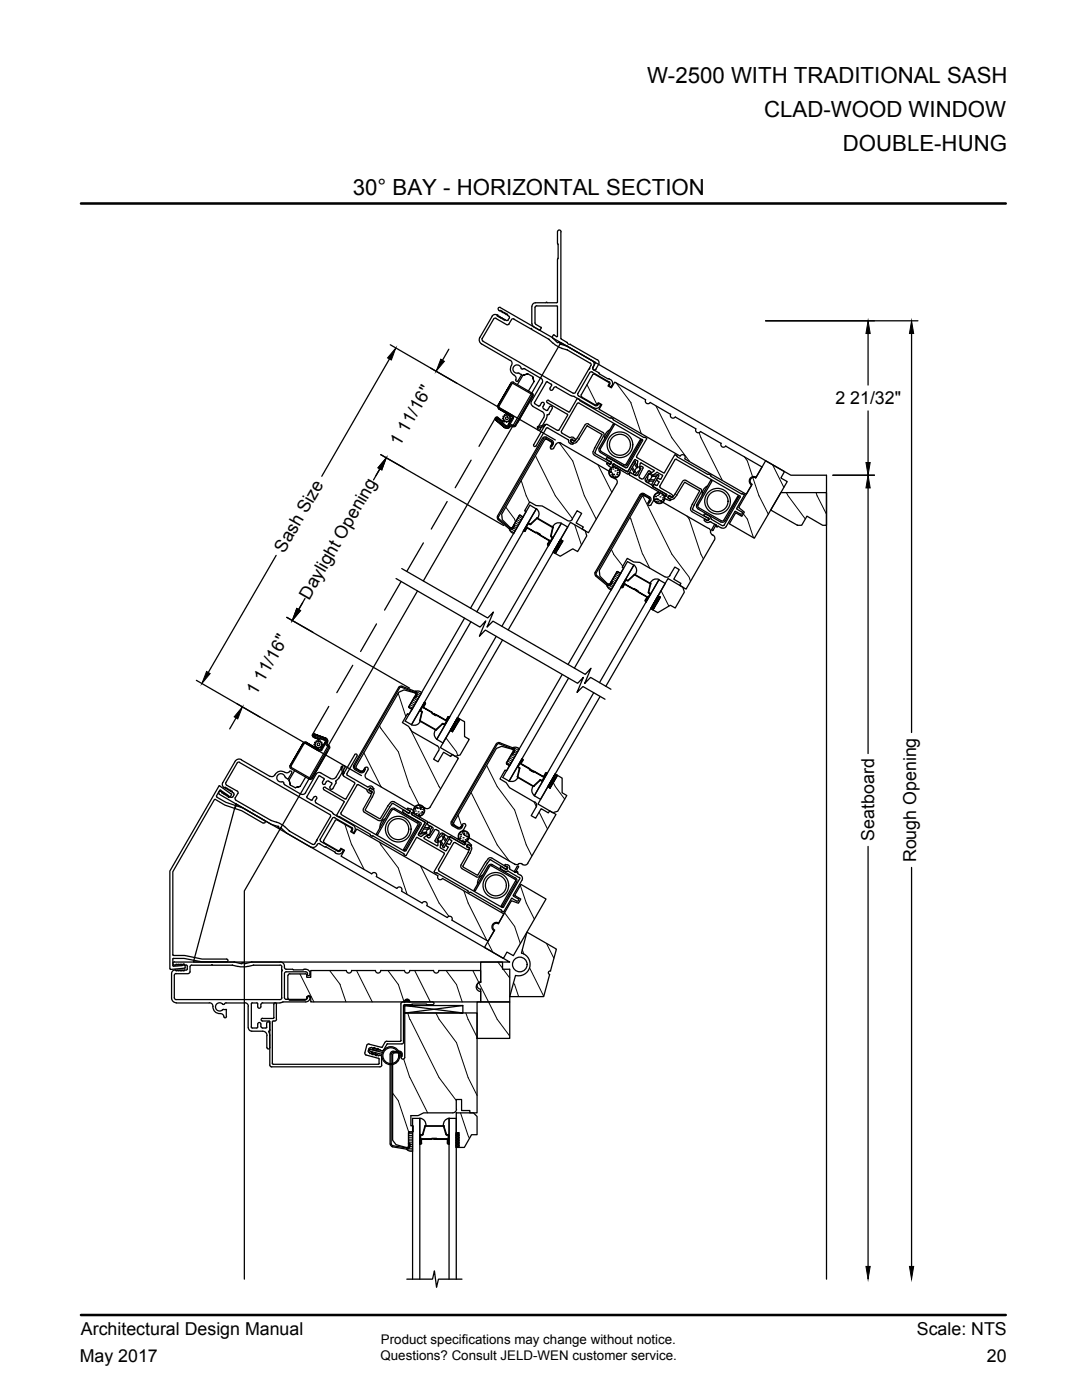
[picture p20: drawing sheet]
<svg xmlns="http://www.w3.org/2000/svg" width="216mm" height="279mm" viewBox="0 0 216 279" stroke-linecap="round" stroke-linejoin="round" font-family="sans-serif">
<defs><g id="words">
<g font-size="4.4">
<text x="129.1" y="16.7">W-2500 WITH TRADITIONAL SASH</text>
<text x="152.5" y="23.3">CLAD-WOOD WINDOW</text>
<text x="168.2" y="30.1">DOUBLE-HUNG</text>
<text x="70.4" y="39">30° BAY - HORIZONTAL SECTION</text>
</g>
<g font-size="3.6">
<text x="166.7" y="80.7">2 21/32&quot;</text>
<text x="79.8" y="89.1" transform="rotate(-60 79.8 89.1)">1 11/16&quot;</text>
<text x="56.7" y="110.5" transform="rotate(-60 56.7 110.5)">Sash Size</text>
<text x="61.7" y="119.9" transform="rotate(-60 61.7 119.9)">Daylight Opening</text>
<text x="51.1" y="138.9" transform="rotate(-60 51.1 138.9)">1 11/16&quot;</text>
<text x="174.4" y="167.8" transform="rotate(-90 174.4 167.8)">Seatboard</text>
<text x="182.8" y="172.1" transform="rotate(-90 182.8 172.1)">Rough Opening</text>
</g>
<g font-size="3.5">
<text x="16.2" y="266.5">Architectural Design Manual</text>
<text x="183" y="266.5">Scale: NTS</text>
<text x="15.9" y="271.8">May 2017</text>
<text x="196.9" y="271.8">20</text>
</g>
<g font-size="2.7">
<text x="76" y="268.2">Product specifications may change without notice.</text>
<text x="75.9" y="271.4">Questions? Consult JELD-WEN customer service.</text>
</g>
</g></defs>
<g fill="none" stroke="#000" stroke-width=".25">
<path d="M111.2 46.3a.36 .36 0 0 1 .4-.4 .36 .36 0 0 1 .4 .4M111.2 46.3v2.3M111.2 51.7v8.6M111.3 48.6v.1M111.3 48.7l.1 .1M111.3 51.6v.1M111.4 48.8l-.1 2.8M111.9 46.3v21.3M77.7 71.6l-13.5 23.5M77.9 68.8l32.9 19M89.6 69.7l-1.3 2.2M96.2 67.5l.1 .5"/>
<path d="M96.3 68.1l18 10.4 .5-.2M98.2 63.1l-2.5 4.2a.95 .95 0 0 0 .4 1.3l5.7 3.3M98.5 63.7l-2.3 3.9M99 63.6l2.3 1.2 .3-.2 .6-1h.3M99 63.5l-.5 .2M99.2 62.9h.1M99.2 62.9a.74 .74 0 0 0-1 .2M99.2 62.9v.1M99.2 63l.1 .1a.2 .2 0 0 1 .2 0 .2 .2 0 0 1 .1 .2h.1M99.5 61.9l.2 .1M99.7 62h.3v.1M99.7 63.3l.3 .2"/>
<path d="M99.9 61.4l10.2 5.9M99.9 61.4a.32 .32 0 0 0-.5 .1 .32 .32 0 0 0 .1 .4M100 62.1l.2 .1M100 63.4h.2a.2 .2 0 0 0 0 .3 .2 .2 0 0 0 .3-.1l.1 .2M100.1 62.2l.2 .1M100.3 62.3l.3 .2M100.5 63.7l.2 .1M100.6 62.4l.4 .3M100.8 63.8l.2 .2M100.8 63.8h-.1M100.9 62.6l.2 .1M101.1 62.7h.1l.1 .2"/>
<path d="M101.3 63l.4 .3-.3 .6M101.4 63.8l-.4 .1M101.8 71.9l.4 .5-.1 .5M102 76.4l-2.7 4.6 2.6-4.5M102.1 72.9a1.33 1.33 0 0 0 .5 2M102.2 76.6l-2.6 4.5 .1 .3M102.3 76.5h-.1M102.3 76.5l3.9 2.2M102.4 76.3l3.9 2.2 .1 .4M102.5 76.3l-.5 .1M102.5 63.7l3.4 1.9M102.6 74.9a1 1 0 0 1 .3 1.1l.3 .1 .2-.1"/>
<path d="M103.3 74.4l.3 .1M103.6 74.5l.5 .3M104 73.5l.1 .2 .3-.1M104 73.5a.83 .83 0 0 0-1-.6 .83 .83 0 0 0-.6 1 .83 .83 0 0 0 1 .6M104 74.9l-.6 1.1M104.3 74.9l1-.3-1 .3M104.3 74.9l-1.1 1.9M104.7 73.6h-.4M104.7 73.6l3.2 1.9M105.3 74.6l1 .6M105.9 65.6h.2v.1M106.1 65.8l3.5 1.9"/>
<path d="M106.1 61.1v3.5M106.1 78.7l.1 .1-3.5 6.1M106.2 64.6l.3 .6M106.3 75.2l.2 1-.2-1M106.3 79.1l-3.4 5.9a.57 .57 0 0 1-.8 0M106.4 79l-3.2 5.4M106.5 65.2l1.1 .7M106.5 76.2l-1.1 1.8M106.8 64.4l.1 .3M106.8 61.4v3M106.9 64.7l1 .6M107.1 61.1h4"/>
<path d="M107.1 61l-.3 .4M107.8 65.8l-.1 .1M107.9 75.5a.7 .7 0 0 1 .3 .9M108 65.3v.2M108 65.5l-.2 .3M108.1 76.4l-2.1 3.7M108.9 60.4h-2a.7 .7 0 0 0-.7 .7M109 60.4l.1-.1 .1 .1M109 76.3l-2.3 4M109.1 60.4h2M109.2 76.2l.8 .5M109.2 76.2l-.2 .1"/>
<path d="M109.5 79.9l-.4 .1 .1 .4 4 2.3M109.5 67.7l.8 .8M110 76.7l.1 .2-.3 .5a.32 .32 0 0 0 .1 .5 .32 .32 0 0 0 .4-.2M110.2 67.2l.1 .2M110.4 66.9l-.2 .3M110.4 68.5l.6 .5 1.1 .5M110.5 77.4l-.2 .3M111 77.3l3 1.7M111 77.2l-.5 .2M111.1 61.1l.1 .1M111.2 60.3l-.1 .1M111.2 61.2v5.9l-.8-.2"/>
<path d="M111.2 68.4l-1-1 8.5 4.9M111.4 68.3l.4 .2M111.5 68.2l-.3 .1M111.8 68.4l.1 .3 1.3 .4M112 67.6l1.1 .7M112.1 69.5l1 .3M113.1 68.3l.3 .4h.4M113.2 69.8h.1M113.2 69.1h.1M113.2 69.9l4.6 2.6M113.8 68.7l5.4 3.1M114 79l.7 .1"/>
<path d="M114.6 79.2l3.9 2.2a.92 .92 0 0 0 1.3-.4M115.1 79.6l-1.5 2.6-4.1-2.3M115.3 79.5l-.2 .1M115.3 79.6l.3 .2M115.6 79.9l6.1 3.6M115.6 79.8l.1 .1M116 78.8l.1 .5 2.6 1.5 .5-.2M117.5 73.7l-2.7 4.6M117.6 73.6l-.1 .1M117.6 73.4v.1M117.7 73.5l-.1 .2M117.8 72.5l.1 .4"/>
<path d="M117.9 73l-.3 .5M118.1 71.9a.87 .87 0 0 1 .3 1.2M118.1 74.3l3.4 1.9M118.2 74.2l-.5 .2-2.4 4.3 .1 .3 3.4 2h.3l.2-.3M118.2 74.9l-2.2 3.9M118.7 74.7l-.5 .1M118.7 74.7l2.7 1.6M118.8 72.3v.1M118.8 72.5l-.5 .8 .1-.2M119.2 71.8a.7 .7 0 0 1 .2 .9M119.4 72.8l-.5 .9a.36 .36 0 0 1-.5 .1 .36 .36 0 0 1-.1-.5l.1 .5 1.1 .6M119.5 74.4v.1"/>
<path d="M119.6 74.5v.1M119.6 74.6l1.7 1M121.3 75.6h.1M121.4 76.2l.1 .5M121.5 75.6h.1M121.5 76.7l-.2 .3 .7 .4 .7-1.1 6.1 3.5M121.5 75.6l.3 .1M121.6 76.2a.36 .36 0 0 1 0 .6M121.6 76.7l.1 .4 .4-.1M121.8 75.7a.87 .87 0 0 1 .2 1.4M128.8 79.8a.53 .53 0 0 0 .2 .7 .53 .53 0 0 0 .8-.2l4 2.4M152.8 64h30.4"/>
<path d="M173.2 66.6v10.2M181.9 66.6v79.6M75 94.9l.8-1.3-1.3 2.2M80.6 93.4l-4.6-2.7 24.5 14.2M94 91.8l-3.2 5.5M98.9 83.4l-3.3 5.7M98.9 83.8l1.8 1.6-1.8-1.6M99.2 83.5l1.8 1.5M99.2 83.5h-.1v.1l1.8 1.6M99.4 83.3a.32 .32 0 0 0-.5 .1 .32 .32 0 0 0 0 .4M99.4 81v.4l.2 .2M99.4 83.7l-.1 .1"/>
<path d="M99.5 81.6l2.6 1.5-2.6-1.5M99.6 81.4l2.7 1.5 .1 .2v.4M100.2 84.3l.2-.1-.2 .1 .8 .7M100.4 84.2l-1.1-.9 1.1 .9M100.5 83.7l-.1 .2h.2M100.5 83.2l-.2 .3 .2 .2M100.6 83.1h-.2l.1 .1M100.6 83.9l.1 .1M100.7 84v.2l.1-.1M100.7 83l-.1 .1M100.8 82.9l-.1-.2v.2M100.8 82.1l1.3 .7"/>
<path d="M100.9 84.1h.2M101 82.8l.1-.2 .1 .2M101 84.1l.1 .2 .1-.2M101.1 82.8l-.2 .1M101.2 82.8l.2 .1M101.4 82.9l.1-.2 .2 .4M101.4 84.9l-.4 .1M101.4 84.1h-.2M101.6 83.1h.2l-.1 .1M101.7 83.9l-.2 .3-.1-.1M101.7 83.7l.1 .2h-.2M101.7 83.2l.1 .2"/>
<path d="M101.8 85.2l-.5 .3-.5-.2M101.8 83.4l.1 .1-.1 .1M101.8 83.6l-.1 .1M102.1 85l-.4 .2M102.1 83.1l.1 .3M102.2 84.8l.4 .2 .1-.1M102.2 84.8h-.4l-.2 .2M102.2 83.4l-.9 1.5 .9-1.5M102.4 83.5l-.8 1.6a.44 .44 0 0 1-.7 .1M106 80.1a.7 .7 0 0 0 .3 .9M106.3 81.1l1.8 1M106.6 80.3l.1 .2 .8 .5"/>
<path d="M107.3 85.1l-.1 .2 .2 .1M107.7 80.9l-.2 .1M108 80.4l-.3 .6M108 80.4a.32 .32 0 0 1 .5-.1 .32 .32 0 0 1 .1 .5l-.3 .5 .2 .3M108.2 82.1a.87 .87 0 0 1 .3 1.2l-1.2 2.1M108.2 87.5l-8.9 15.5v.5l.1 .2 2.2 1.8M108.3 87.5l.5-.3 1.3 .7 .3 .5-.3 .8-.3-.1 .3-.5M108.4 87.6l-8.9 15.5M108.5 81.6l.5 .3 .3-.1M108.6 87.9l-8.5 14.7 .1 1.1 1.7 1.6M108.7 84.9l-.1 .2-1.2 .3M108.7 84.9l-2.2 3.8"/>
<path d="M108.7 84.9l.3-.2-1.7 .4M108.9 87.5l1.1 .6M108.9 87.4l-.5 .2M109 85.5l.3-.1 4 2.3M109 85.5l-2 3.5-.4 .1-.1-.4M109.1 87.7l.9 .5M109.2 87.7l-.5 .1M109.2 84.7l-.5 .2M109.6 82.6l-.4 .2-.2 .8-1.2 2.1-.4 .1-.1-.3M109.6 81.3l-.4 .5M109.6 81.2a.32 .32 0 0 1 .5-.1 .32 .32 0 0 1 .1 .4M110 88.2l.1 .4"/>
<path d="M110 88.1l.2 .5M110.1 88.7l-.3 .6 .2 .3M110.2 81.5l-.7 1.1M110.5 89.5l-.5 .1M111.9 88.4l10 5.8M111.9 88.4a.74 .74 0 0 0-1 .3l-.5 .8M112 86.1l.1 .3M112.1 86.4l1.7 .9M113.2 82.7l.1 .1M113.3 82.9l-1.9 3-2.2-1.2M113.3 87.7a.89 .89 0 0 0 .6 .9M113.8 87.9l.1 .3"/>
<path d="M113.9 88.1l.4 .3M113.9 87.3h.6M113.9 87.9v.2M113.9 88.2l.5 .2M113.9 88.6l.4 .1M113.9 87.8l-.1 .2M113.9 87.7l-.1 .2M114.1 87.8h-.1M114.2 87.7l.3 .2M114.3 87.6l-.3 .1M114.4 88.4l-.1 .2M114.5 87.4l.3 .2"/>
<path d="M114.8 87.6v.3h-.3M115.1 88.2l-.5 .2h-.3M115.3 87.3v.1M115.5 80.4l12.6 7.3M115.5 80.4l-.3 .1-3.2 5.6M115.6 87.6l-.6 .6M115.6 87.5v.1M116.7 84.9l-1.9 3.1h-.3l-.4-.2M117.4 84.7l2.9 1.6 .3 .4-.1 .3M117.5 84.6h-.6l-.2 .2M118.4 90.1v.5l.2 .2 3.1 1.8M118.6 89.4l-.3 .7"/>
<path d="M118.7 90.3l.1 .2M118.7 89.3v.1M118.8 90.5l3.1 1.7 .1 .2M119 89.5l-.3 .8M119.1 89.5h-.1M119.2 80.7l.2-.3 .7 .3-.6 1 16.2 9.3M119.3 80.7l.4-.1 .1 .4M119.5 89.5l2.9-4.9 .2 .1-2.8 4.9M119.6 89.4a.61 .61 0 0 0 .2 .9M119.8 90.3l4.6 2.7M119.8 89.6l.1 .5M119.9 90.1l4.6 2.6 .5-.1"/>
<path d="M120 86.7l-2.8-1.7-1.6 2.6M120.1 86.6v.2M120.1 86.8l-1.4 2.5M120.4 87l-1.4 2.5M121.2 92.4l.6 .2M121.2 92.4l-.1 .2 .4 .4M121.2 91.3l3.6 2.1M121.3 91.3l-.3 .1v.2l.9 .6M121.5 93l.4 .3M121.7 85.8a1.8 1.8 0 0 0-1.1 1.8M121.9 83.4l.4 .3M121.9 83.4h-.1"/>
<path d="M121.9 94.2l.4 .6M121.9 92.4l-.2 .2M122 93.3h.1M122 92.1v.2M122 94.8h.1M122 92.3l-.2 .3M122.3 92.6v.4M122.3 93.6h.1M122.3 95.1h.1M122.3 93.2l-.3 .1M122.3 92.9l3 1.7M122.3 94.9l.4 .6"/>
<path d="M122.3 92.7v.2M122.3 93v.2M122.3 92.6h.2l2.5 1.5M122.4 83.8l6.1 3.5M122.4 92.6l-.1 .1M122.4 83.7v.1M122.4 92.6h.2M122.4 93v.1M122.4 93.2a1.14 1.14 0 0 0-.8 1.4 1.14 1.14 0 0 0 1.5 .7 1.14 1.14 0 0 0 .6-1.5h.1M122.6 92.7l2.6 1.5M122.6 95.5l.2 .1M122.7 94h.1"/>
<path d="M122.7 95.1h.1M122.8 93.5h.1M122.8 95.5a.74 .74 0 0 1 .3 1M123 96.6l-5.6 9.7-1.3-.7 .3-.4-1.4-.8 1.1-1.9-.9-.6-1 1.7M123.2 94.3h.1M125 92.6l2.8-4.9 .2 .2-2.8 4.8a.61 .61 0 0 1-.8 .2M125.2 93.2l-.3 .1M125.3 94.1l-.1 .1M125.4 94.5l-.1 .1M125.7 94.8l7 4.1M125.9 94.4l.9 .5M126 94.4l-.4 .1 .1 .3"/>
<path d="M126.1 93.5l.4 .7M126.2 93.2l.5 .9M126.4 94.3l.1 .4 .4-.1M126.4 92.1l-1.1 2.1M126.5 92.1l.2-.1 .1 .3M126.6 92.6l.4 .7M126.6 91.8l-1.2 2.1-.4 .1M126.8 94.1l-.1 .2-.2-.1M126.8 91.8l.5 .3M126.8 91.7l-.1 .1M127 91.3l5.4 3.1M127 91.1l.1 .2"/>
<path d="M127.1 93.3h.2v-.2l-.6-.8-1.3 2.3M127.2 93l-.1 .1M127.2 93.1l-.8 1.3M127.2 92.1v.9M127.3 94.7l-.2 .2h-.3M127.5 94.9l.2 .5 .4 .2 .4-.2M127.6 93.5l.1 .1M127.6 93.3l.1 .2M127.7 93.1l-.1 .2M127.7 98.7l-9 15.6M127.7 93.5l.1 .2-.9 .9M127.7 98.7l.5-.3 1.4 .8 .2 .2v.5"/>
<path d="M127.7 92.5v.6M127.8 93.5l-.6 1.3M127.9 93.1l-.3 .1v.2l.2 .1M127.9 92.4l2.6 1.5M127.9 93.1h.2M127.9 92.4l-.1 .1M128 93.1l.2 .1M128.1 99.1l-8.5 14.7 .1 1.2 1.4 1.4 .5 .2 .2-.1-.3 .1h-.3M128.1 99.1l.5-.2 1 .7v.3l-.3 .6 .1 .3M128.1 87.7l.1 .3M128.2 88l-3 5.3M128.2 93.2l.1 .2-.8 1.6"/>
<path d="M128.4 98.7l1.1 .6 .1 .5M128.4 98.7l-.5 .1-9 15.5 .1 .5M128.6 87.3h-.1M128.7 87.3l.3 .1M128.8 87.3h-.2M128.8 95.6l-.1 .2 .2 .3M128.8 96.1l1.3 .7M129 87.4v.2M129 87.6l-2 3.5M129.4 94.7l-.4 1.3 .3 .3 .2-.2M129.5 94.5l-.7 1.1M129.5 96h.9"/>
<path d="M129.6 95.7l1 .1M129.6 94.4h-.1M129.6 95.7l-.2 .1 .2 .2M129.6 94.7h-.2M129.6 99.8l-.3 .5 .2 .1 .3-.5M129.9 94.2l-.1 .4-.2-.1M129.9 94.2l-.3-.2h-.3l-.9 1.5M130 94.4l-.3 .2M130.1 97.4h.1M130.2 97.1l2.7 1.5 .1 .2-.2 .1M130.2 94.9l-.7 1.3M130.3 97v.1"/>
<path d="M130.4 100l-.5 .7M130.5 94l-.6 .4M130.5 93.8v.2M130.7 96.7l.3 .2M130.7 96.7l-.3 .1 .1 .4 2.5 1.5M130.8 99.7h.1M131.1 94.8l.3-.1v.3M131.1 96.8l-.1 .1M131.1 94.8h-1l-.2 .1 .2 .2h.9M131.1 94.8l-1.1 1.9M131.2 94.3l-.9 .6M131.2 98.9h.1"/>
<path d="M131.2 94.3l1 .5M131.3 98.3a1.13 1.13 0 0 0-.8 1.4 1.13 1.13 0 0 0 1.5 .8 1.13 1.13 0 0 0 .6-1.6h.1M131.3 98.1v.2M131.3 99.7l10.1 5.8M131.4 99.6a.74 .74 0 0 0-1 .3M131.4 95l-1.1 2-.1-.2M131.4 95.5l.3 .1M131.5 95.5h-.3l-.2 .2 .4 .4M131.5 96.1l-.4 .8M131.7 97l.1 .3 2.1 1.3 .4 .4-.2 .2-.5-.3M131.7 99.2h.1M131.9 95.6h-.2"/>
<path d="M132.1 98.8h.1M132.2 94.8v.2M132.2 99.4h.1M132.2 95l-.3 .6M132.5 99.2l.1 .2M132.6 99.4h.1M132.7 99.5l.3 .2M132.7 99l-.1 .2M132.7 98.9l.1 .1M132.9 99h-.2M133 98.7v.2M133 99.6l.1 .1"/>
<path d="M133 98.8l-.2 .1M133 98.7l.1 .1M133 98.8l-.1 .2M133.1 99.7l.6 .2M133.3 99.2l.5 .4M133.3 99.4l.5 .3M133.4 99.2v.2M133.4 99.1l-.1 .1M133.5 98.9l-.2 .3M133.6 99h-.2M133.6 98.9h-.1M133.8 82.7a.53 .53 0 0 0 .2 .7 .53 .53 0 0 0 .7-.2"/>
<path d="M133.8 99.7v.2M134.5 99.4l-.5 .3-.2-.1M134.6 90.8l-2 3.5-.1 .1M134.6 90.8l.5 .2M134.6 91.8l-3 5.2M134.7 98.6h.1M134.8 83.2l4 2.4M135 91.7l12.6 7.2M135 91.7h-.3M135 98.9l-.5 .6M135.1 91.2l6.1 3.5M135.1 91l.1 .1"/>
<path d="M135.7 91a.53 .53 0 0 1 .8-.2 .53 .53 0 0 1 .2 .7M136.2 96.1l-2 3.1-.2 .1-.5-.3M136.6 96.3l-1.5 2.5M136.6 91.6l12.3 7.1 1.1-1.9M136.7 96.3l2.8 1.6 .1 .1M136.7 96.3h-.1M136.9 95.9l2.8 1.7M136.9 95.9h-.5l-.2 .2M138.9 85.6a.53 .53 0 0 0 .2 .7 .53 .53 0 0 0 .7-.2l4.1 2.4M139.6 98.1l-1.4 2.5M139.8 97.5l.2 .4v.3M139.9 98.2l-1.4 2.6-.3 .7 .1 .3"/>
<path d="M141.2 97a1.8 1.8 0 0 0-1.1 1.8M141.5 94.6l-.2 .1M141.5 94.7l.3 .1M141.7 94.8l.2 .2M141.8 95.1l6.3 3.4M143.9 88.5a.53 .53 0 0 0 .2 .7 .53 .53 0 0 0 .7-.2M144.8 89l7.2 4.2-1.1 2.1M147.6 98.9l.1 .4M147.6 99.3l-3.1 5.5-.3 .1M148.2 98.6l.3 .2M148.2 98.5h-.1M148.5 98.9l-1.5 2.6 1 .7"/>
<path d="M150.8 95.4l2-3.4 3.7 2.1-.7 1.3 1.3 .7-6.6 11.3-5-2.9 1.3-2.2 1.2 .8 .5-.9-1.1-.9 2.7-4.6M150.8 95.4a.74 .74 0 0 0-1 .2 .74 .74 0 0 0 .2 1M150.9 95.2a.91 .91 0 0 0-1.3 .3 .91 .91 0 0 0 .4 1.3M155.8 98.3h9.1v6.5h-.7l-3.2-1.8-1 1.8h-.9l-5.3-3zM166.2 94.8h8.3M173.2 82v10.3M173.2 97.4v53M55.1 110.8l-13.5 23.4M60.9 119.4l-1.3 2.2 .8-1.3M79 115.5l16.8 9.7 1.1-1.3-1.2 3.1 1.1-1.3 18.5 10.7 1.1-1.2-1.3 3 1.2-1.2 4.4 2.5M80 116l-3.3 5.8M80.2 113.5l17.1 9.8 1.2-1.2-1.3 3.1 1.2-1.2 18.4 10.6 1.1-1.2-1.2 3 1.1-1.2 4.1 2.4"/>
<path d="M83.3 118l-34.5 59.8v77.5M84.5 115.9l27.4-47.5 45.9 26.4h7.1v160.5M84.5 108.3l-3.3 5.7M89.2 100.1l-3.2 5.5M99.5 103.1l.1 .5 2.1 1.7M102.3 105.2l-.3 .1M102.3 105.2l-.2 .2-.3-.1M102.5 105.3l-.4 .3-.5-.1a1.13 1.13 0 0 0 .9 1M103.6 102.9l-1.3 2.4 .3-.6 .1 .1-.3 .5 .3-.3-.2-.2zM103.8 102.8l-.2 .1M104.3 103.1l-.5-.3 .6 .4-1.9 3.3M104.4 103.1l.6-1-.3-.1 1-1.8 1.3 .7 1.2 .1 5 2.9"/>
<path d="M104.5 103l-.2 .1M104.6 105.8v.2h.2M104.6 106h-.2M104.6 105.9h.2M105.1 105.3l-.4 .6M105.1 105.4l-.3 .6M105.2 105.3l1.7 1 .1-.1 .8 .5-2.6-1.3M105.2 105.3v.1M105.3 105.3h-.2M105.4 104.6l-.8 1.3M105.5 104.5h-.1M105.5 104.5l.3 .1"/>
<path d="M105.5 104.4l-.2 .1M107 101.6l-11.8 20.5M107 101.6l-1.3-.8-11.8 20.6M107 101.6l-2.6 4.5M107 101.5a1.19 1.19 0 0 1 .2 1.9l-1.4 1.2M107.1 103.5l-1.2 1.2-.4-.2M107.2 103.5l3 1.8M107.2 103.4l3.1 1.8M107.2 103.4v.1M109.3 108.6l.2 .1M109.3 108.7l.1 .2M109.5 108.7h-.2"/>
<path d="M109.6 108l-.3 .5v.2M109.6 107.8l-2.3-1.4 2.3 1.6M109.7 108l-.4 .6M109.7 107.8v.2M109.9 106.9l.1 .2M110 107.2l.2 .1M110 107.1l.2 .1M110 107h.1M110.2 107.3l-.8 1.4M110.2 107.3h.1M110.3 105.3l-.4 1.6M110.3 107.4l-.8 1.3"/>
<path d="M110.3 105.2v.1M110.3 107.2v.2M110.3 105.1l.1 .2M110.3 105.3l-.3 1.7M110.4 110.2l1.4-2.5-1.4 2.5M110.6 109.8l.2 .6M110.9 109.4l.1 .7M111 110.2l-.5 .1M111.1 108.9l.2 .8M111.2 109.7l-.6 .2M111.4 108.5l.1 .7M111.5 109.3l-.7 .1"/>
<path d="M111.6 108l.2 .8M111.8 108.8l-.7 .2M111.8 107.7l.5 .3-1.5 2.5-.4-.3zM111.9 107.8l.2 .5M112 104.5l-11.9 20.5M112 104.5l1.3 .7-11.9 20.5M112 104.5l-2.6 4.4M112 104.4a1.33 1.33 0 0 0-1.7 .8M112 108.4l-.7 .2M112.3 108l-.7 .1M113.8 104.2l3 1.7 .3 1-1.8 3.2-1-.6-2.5 1.5-1-.5 1.5-2.5-.5-.3zM114.2 103.6a.74 .74 0 0 1-1 .3"/>
<path d="M118.8 114.2l-.1 .5 .2 .2M118.9 115l2.2 1.8M119 114.8l2.2 1.8M122 116.6l-.4 .2-.5-.1a1.13 1.13 0 0 0 .9 1M123.1 114.1l-1.4 2.4 .3-.5 .2 .1-.3 .5 .3-.4-.3-.1zM123.2 114.1h-.1M123.3 114.1l.4 .3M123.3 114.1l.6 .3M123.9 114.3l.5-.9-.3-.2 1.1-1.8 1.2 .8h1.3l5 2.9M123.9 114.3h-.1M124 117.1l.1 .2M124.1 117.3h-.2"/>
<path d="M124.3 117.2l-.2 .1M124.5 116.6l-.3 .6-.1-.1M124.7 116.6l1.8 .8 .8 .6-2.6-1.4-.4 .6M124.8 116.5l-.2 .1M124.8 115.8l-.8 1.3M125 115.7l.2 .1M125 115.7h-.2M125.2 115.9l-.3-.1-.8 1.4M125.3 115.8h-.1M125.4 115.9h-.2M126.5 112.8l-11.9 20.5M126.5 112.8l-1.3-.7-11.8 20.5"/>
<path d="M126.5 112.8l-2.6 4.5M126.5 112.8a1.19 1.19 0 0 1 .2 1.8l-1.4 1.2M126.6 114.7l3.1 1.8M126.7 114.7l3.1 1.7M126.7 114.7l-1.3 1.2M128.7 119.8l.1 .2M129 120h-.2M129.1 119.2l-.4 .6M129.1 119.1l-2.3-1.4 2.3 1.5M129.2 119v.2M129.4 118.2l.3 .3M129.5 118.2l.2 .2"/>
<path d="M129.7 118.6l-.9 1.3 .3-.6M129.7 118.5v.1M129.7 116.6l-.3 1.6M129.7 118.6l-.7 1.3M129.7 116.4l.1 .1M129.7 118.4l.1 .2M129.8 116.4l.1 .1M129.8 116.6l-.4 1.6M129.9 100.7l-.4 .1M130.8 119.7l.2 .8M130.9 100.1h.1M131.1 119.3l.2 .7"/>
<path d="M131.3 100.1h.1M131.3 118.9l.5 .3-1.5 2.5-.4-.2zM131.4 119l.2 .6M131.5 115.7l1.2 .7-11.8 20.6M131.5 115.7l-11.9 20.5M131.5 115.7l-2.6 4.5M131.5 115.6a1.33 1.33 0 0 0-1.7 .8M131.5 119.6l-.7 .2M131.7 119.2l-.7 .2M133.3 115.5l3 1.7 .3 1-1.9 3.1-.9-.5-2.5 1.5-1-.6 1.5-2.5-.5-.3zM133.7 114.8a.74 .74 0 0 1-1 .3M137.8 101.4l.1 .5 .2 .2 3.1 1.8"/>
<path d="M138.1 100.6l-.3 .8M138.2 101.7l3.2 1.8M138.5 100.8h.1M139.3 100.9l2.8-4.9-.3-.2-2.8 4.9a.66 .66 0 0 0 .3 .8M139.3 101.6l4.5 2.6M139.3 100.8l.1 .5 4.6 2.6 .5-.1M140.5 103.8l.2 .3M140.5 103l.9 .4M140.7 103.6l.4 .3M140.7 103.6l-.1 .2M140.7 102.6l1 .6 .3 .5 2.1 1.2M140.7 102.6l-.2 .1 .1 .2"/>
<path d="M140.8 104.1l.4 .2 .4-.2M141.4 103.8h-.2M141.4 103.4l.1 .2-.2 .2 .1-.2M141.4 103.8l-.3 .1M141.4 103.5l.1 .1M141.4 105.4l.4 .7M141.6 104.2l.2-.1 1.1 .7-.6 1M141.8 106.1l.3 .6M142.1 106.7a.71 .71 0 0 1 .4 1.1M142.5 107.8l-5.6 9.8-1.3-.8 .3-.4-1.5-.8 1.1-1.9-.9-.5-1 1.7M142.6 104.6l.3 .2-.3-.2-.6 1.1 .1 .2 .2-.1M142.9 104.8v.1"/>
<path d="M142.9 105h.1M142.9 104.9l.1 .3 .2-.1M143.2 105.1h.1M143.3 105l.6 .3M143.4 105l-.2 .1M144.4 103.8l2.9-4.9 .2 .2-2.8 4.9M144.7 103.9a.61 .61 0 0 1-.9 .3M144.9 105.1a.74 .74 0 0 1-1 .2M146.6 102.1l-1.7 3M146.6 102.1l1.1 .5M148 102.1l.1 .4-.4 .1M39.2 135.8l32.9 19"/>
<path d="M62.4 126.2l-5.2-3 24.5 14.1M70.4 132.8l-3.2 5.4M75.1 124.5l-3.1 5.5M79.5 137.2l.2-.2h.5l2.6 1M79.5 137.2l-8.9 15.6M80.1 137.2l-.4 .1-9 15.6M80.2 137.2l2.6 1 .2 .2v.3M82.9 138.4l-2.3-.7-1 .4-8.5 14.8M82.9 138.3l.1 .4M83 138.7l-1.4 2.4 1.1-2 .2 .1 .2-.4-.3 .5-.1-.1zM83.1 138.8l.1-.5-.3-.3a1.12 1.12 0 0 1 1.2 .2l-1.9 3.4-.6-.4 .5 .3M92.7 123.4l-11.9 20.5 1.3 .7"/>
<path d="M94 124.1l-11.9 20.5M99 127l-11.8 20.5M100.3 127.7l-11.9 20.6-1.2-.8M112.2 134.6l-11.9 20.6 1.3 .7M113.4 135.4l-11.8 20.5M118.5 138.2l-11.9 20.6M119.7 139l-11.8 20.5-1.3-.7M128.8 120l.1 .2M129.9 121.5l1.4-2.6-1.4 2.6M130.1 121.1l.1 .6M130.3 120.6l.2 .7M130.5 121.4l-.5 .2"/>
<path d="M130.6 120.2l.2 .7M130.7 121l-.7 .2M131 120.5l-.7 .2M131.3 120.1l-.8 .2M43.2 159.1l1.9 1 3.4 1.2 4.3 2.5M43.2 158.9l.1 .1M43.8 158.5l10.2 6M43.8 157.7l-.6 1.2M44 157.7l1.5 1 .1 .4 .4-.1 .2-.4M44.1 157.7h-.2M44.2 158.1a.32 .32 0 0 0-.5-.1 .32 .32 0 0 0 .1 .5M44.3 158v.3h.2"/>
<path d="M44.5 156.2a.74 .74 0 0 0 .2 1M44.5 158.3l.1 .1M44.6 158.4l.2 .1M44.7 157.2h.1M44.7 157.2l.3-.1 .1 .2M44.7 158.4l.2 .1M44.9 158.5l.4 .2M45 157.3l.2 .1M45.2 157.3h.1a.2 .2 0 0 0 .1 .3 .2 .2 0 0 0 .3-.1v.3l.2-.1 .1 .1M45.3 158.7l.1 .2 .2-.1v.2h.2M45.9 158.9l-.2 .1M46 157.8l.2 .1"/>
<path d="M46.1 158.5l-2.3-1.7-.1 .1-9.8 16.9v19.6M46.1 157.9l.2 .1M46.2 158.4v.2M46.3 158l.4 .4v.2l-.3 .5-.6-.1M46.9 152l-2.5 4.2M46.9 159.2l.2 .5M47.1 159.7l3.3 1.9M47.1 143.3l-1.3 2.2M47.3 140.4l4.5 2.7M47.3 152.3l-2.3 4.1 .2 .3 2.1 1.2M47.3 152.3l.5-.2 18 10.4M47.3 157.9l.2 .5"/>
<path d="M47.4 158.4l-.5 .8M48.2 151.7l5.7 3.3M48.2 151.6a.95 .95 0 0 0-1.3 .4M54.9 154.6l-.5 .4-.5-.1M56.8 154.1a1.33 1.33 0 0 0-1.9 .5M57.4 155.5l-.4-.3a.94 .94 0 0 0-.7-.7 .94 .94 0 0 0-1 .3 .85 .85 0 0 0 .2 1 .85 .85 0 0 0 .9 .2l.4 .6 3.2 1.9M57.5 155.4h-.1M57.7 155.7l.2 1-.2-1M57.7 154l.4-.1 .1 .4M57.8 154a.7 .7 0 0 1-1 .1M57.9 152.8l.1 .5 3.8 2.2M57.9 152.8l2.6-4.5-2.6 4.6"/>
<path d="M57.9 156.7l1 .5M58.1 153v.1M58.2 154.3l-.7 1.1M58.8 153.8l-1.1 1.9M58.9 157.2l1-.3-1 .3M60.6 148.4l-2.6 4.6M60.7 148.4l.3-.1 2.6 1.6M61 158.2a.7 .7 0 0 1-1 .3M61 155.1l-1.1 1.8M61.1 148.1l2.6 1.6-2.6-1.6M61.1 148.2h-.4l-.2 .1M61.2 158.9l.1 .3"/>
<path d="M61.3 159.2l.8 .5 .3-.1M62.2 149l1.2 .7M62.3 155.4l-.5 .1M62.6 159.1l-.3 .5M62.6 159.1a.32 .32 0 0 1 .5-.1 .32 .32 0 0 1 .1 .4M62.7 146.5l2.2 .8-2.2-.8M62.8 146.5a.32 .32 0 0 0-.4 .2 .32 .32 0 0 0 .2 .4M62.9 148.5h-.2l.2 .1M62.9 148.8l-.1 .1 .2 .1M62.9 148.6v.2M62.9 146.8v.2M62.9 159.7l.2 .5 3 1.8 .3 .3"/>
<path d="M62.9 148.3v.2M63 148.2h-.2l.1 .1M63 148.9l.2 .2M63.1 154.5l-2.2 3.7M63.1 149.1v.2l.2-.1M63.1 159.4l-.2 .4M63.2 148l-.2 .1M63.3 148l-.2-.2v.3M63.3 149.1l.2 .1M63.4 149.2l.1 .2 .1-.2M63.6 147.9l-.1-.1-.2 .1M63.6 147.9l.2 .1 .1-.2v.3"/>
<path d="M63.7 147.6l-1.2-.5 1.2 .5M63.8 149.1l-.2 .1M63.8 154.9h-.2l-2.4 4.1M63.8 147.4l-.1 .2 .1-.2 1 .3M63.8 154.9l.8 .4 .1 .3M63.9 149.1v.2l-.1-.1M63.9 148l.1 .2h.2l-.1 .1M64 154.2a.7 .7 0 0 0-.9 .3M64 149.6l.9-1.5-.9 1.5M64 149.5l-.3 .1M64.1 148.9l-.2 .2M64.1 148.8l.1 .1-.2 .1"/>
<path d="M64.2 148.3v.2M64.2 148.5h.2l-.2 .1M64.2 148.6v.2M64.2 149.7l-.1 .1h-.5M64.6 155.6l-.2 .5a.32 .32 0 0 0 .1 .4 .32 .32 0 0 0 .4-.1M64.6 157.6l4 2.3M64.8 147.7l-2.2-.8v-.1l.1-.1 2.2 .8a.44 .44 0 0 1 .2 .6M64.8 147.7l.1 .3M64.9 157.2l4 2.3M64.9 157.1l-.4 .1 .1 .4M65 147.3l.4 .4-.1 .7M65.1 148.2l-.9 1.5"/>
<path d="M65.1 148.2a.58 .58 0 0 0 .4 .8M65.1 148.2h.1M65.3 148.3v.3M65.3 148.6l.3 .2M65.4 150l-3.1 5.4M65.5 148.9l.1 .3M65.5 149.3l-3.5 6-3.9-2.2M65.6 155.9h-.4l-.3 .5M65.6 155.9l.5 .3M65.6 141l-3.3 5.7M65.6 148.8l.2 .1v.5l-3.5 5.9M66.1 156.2l.1 .3-.4 .6"/>
<path d="M67 156.3l-.6 1.1a.32 .32 0 0 1-.4 .1 .32 .32 0 0 1-.1-.4M67 156v.3M67.6 155.3l-.6 .7M68.1 153.1l.4 1.7 2.3 1.5-1.8 3.1M68.3 152.9l-1.2 2.1a.87 .87 0 0 1-1.2 .3l-1.9-1M68.3 152.9l.4-.1 .1 .4-1.2 2.1M68.4 153l-.2-.1-.1 .2M68.6 159.9l.1 .2M69.1 159.4h-.2M69.2 154.4l.1 .3M69.3 154.7l4 2.3h.2M70.6 152.7v.6l1.3 .9"/>
<path d="M70.8 150.6l.3-.1 .1 .4-2 3.5M70.8 150.6l-2.3 3.9 .2-.2-.3-1.3M70.8 152.8l.1 .5 1.1 .7M71.1 152.9l.1 .5M71.2 153.4l.8 .5M72 154h.4l.4-.7 .1 .2-.2 .5M72.5 153.7l-.5 .1M72.7 153.9l-.2 .3h-.6M72.9 154.4a.74 .74 0 0 0 .3 1l10.1 5.8M73.1 157.5l-1.6-.9-.3 .1-3.2 5.6M73.2 157.5l.1 .2M73.2 157.7l.4 .5"/>
<path d="M73.4 153.7l-.4 .7M73.4 153.6a.36 .36 0 0 0-.1-.5 .36 .36 0 0 0-.5 .2l-.3 .5M73.5 157l.5-.1 .4 .2M73.6 157.5l.1 .3 .4 .2 .1 .2-.3 .1-.3-.1M73.6 157.6l.2-.2-.1 .3M73.7 157.7l.5 .2M73.9 157.3l.7 .4v.5M73.9 158.9l-1.4 2.5M74 158.9h.1M74 157.3l.5 .3M74 157.3h-.2h.1M74.2 157.9l.1 .2"/>
<path d="M74.2 158.1l-.3 .7M74.4 157.1l.2 .3-.1 .1M74.6 158.3l-1.7 3.3M81.6 141l.1 .2M82.1 141.5l-.5 1.1-.3-.2-1 1.8 1.2 .8 .7 1 5 2.8a.69 .69 0 0 1 .3 1l-1 1.7 .9 .5 1.1-1.9 1.4 .9 .3-.4 1.3 .7-5.6 9.7a.74 .74 0 0 1-1 .3M83.8 143.9l3.1 1.8a1.33 1.33 0 0 0 .3 1.8M83.9 141.7v.2M83.9 143.9l3.1 1.7M83.9 141.9l.2 .1M84.1 142.1l-.3 1.7a1.1 1.1 0 0 1-1.7 .8M84.2 141.9l.1 .2M84.2 142.1l-.3 1.8"/>
<path d="M84.5 141.2l1.8 1 .7 .6-2.5-1.6M84.5 141.1l.1 .1M84.6 140.4l-.8 1.3M84.6 140.3h.2l.1 .2M84.7 140.4l-.8 1.3 .2 .3M84.7 140.4h.1M84.8 140.5l-.3 .6v.2M84.8 140.3l-.1-.2-2.6 4.5M84.9 140.5l-.4 .6M87.1 145.6l-.2 .1M88.3 144.5l-1.3 1.1M88.5 144.4h-.3"/>
<path d="M88.8 144.5h-.1M88.8 144.6l-.5-.1-1.2 1.2M88.9 143.7l-2.3-1.3 2.3 1.4M89 143.7h-.1M89.1 143.7l-.2 .1M89.4 143.1l-.4 .6M89.5 143.2l-.8 1.3-.3-.1M89.5 143.2l-.1-.1-.3 .6M89.5 143l.1 .2M89.5 143l-.2 .1M89.6 143.2l-.8 1.4M89.7 143.1l-2.5 4.4"/>
<path d="M89.8 143h-.2M90.1 145.3l.2 .7M90.4 144.9l.1 .7M90.5 145.6l-.6 .2M90.6 144.4l.2 .7M90.7 145.2l-.7 .2M90.9 144l.1 .7M91 144.8l-.7 .2M91.1 143.5l.2 .7M91.3 144.3l-.7 .2M91.3 143.2l-1.4 2.6 1.4-2.6M91.3 143.2l.5 .3-1.5 2.5-.4-.2z"/>
<path d="M91.4 143.3l.2 .5M91.6 143.9l-.8 .2M91.7 143.5l-.6 .1M91.8 143.5l.9 .5v3l.9 .5-1.8 3.2-1 .2-2.9-1.7 2-3.4 .4 .2zM99.2 148.6l-9 15.5M99.6 148.4l2.6 1.1M99.7 148.4l-.5 .2M99.7 148.2l2.6 1M99.7 148.2h-.2l-.5 .3-8.9 15.5v.6l.2 .2M101.1 152.3v.1M101.6 152.7l.1 .2M101.6 152.9l-.5 1-.3-.2-1 1.8 1.2 .7 .7 1 5 2.9"/>
<path d="M102.2 149.4l.3 .2-.1 .3-1.4 2.4 1.2-2 .2 .2 .2-.5-.3 .6-.2-.1 .3-.5M102.4 149.9v-.3l-.3-.1-2-.6-1.1 .5-8.5 14.7M103.2 155l.1 .1M103.3 155.2l3.1 1.7M103.3 155l3.1 1.9M103.3 153l.1 .2M103.3 155.1a1.33 1.33 0 0 1-1.7 .8M103.4 153.1l.2 .2M103.4 153.1l.2 .1M103.6 153.3h.1M103.6 149.5a1.12 1.12 0 0 0-1.3-.3l.4 .3-.1 .5M103.6 149.5l-1.9 3.3-.6-.3 .5 .3"/>
<path d="M103.6 153.4l-.4 1.6M103.6 153.2l.1 .2M103.7 153.4l-.4 1.6M103.9 152.3l.1 .2M104 152.3l1.8 1.1v.2l.7 .5-2.5-1.6M104.1 151.6l-.8 1.4M104.2 151.4l-2.6 4.5M104.2 151.4l.1 .1M104.3 151.7l-.4 .6M104.3 151.7h-.1l-.8 1.4M104.3 151.5l.1 .2M104.3 151.5l-.2 .1"/>
<path d="M104.3 151.8l-.3 .5M106.4 156.9a1.33 1.33 0 0 0 .2 1.9M107.7 155.7l-1.2 1.1M107.8 155.8l-1.4 1.1M107.8 155.7l.5 .1M107.9 155.7l.3 .1M107.9 155.6h-.2M108.5 154.9l-2.5-1.3 2.4 1.4M108.6 155h-.2M108.8 154.3h.2l.1 .2M108.8 154.4l-.3 .5M108.9 154.4l-.4 .6"/>
<path d="M108.9 154.4h.1M109 154.4l-.8 1.4M109 154.5l-.7 1.3M109.2 154.3l-2.6 4.5M109.2 154.3h-.2M109.6 156.6l.2 .6M109.8 156.1l.2 .7M110 156.9l-.6 .2M110.1 155.7l.2 .7M110.2 156.4l-.7 .2M110.3 155.2l.2 .7M110.5 156l-.7 .2"/>
<path d="M110.6 154.8l.2 .7M110.7 155.5l-.6 .3M110.8 154.5l-1.5 2.5 1.5-2.5M110.8 154.5l.4 .2-1.4 2.6-.5-.3zM110.9 154.6l.1 .4M111 155.1l-.7 .2M111.2 154.7l-.6 .2M111.2 154.7l1 .6v2.9l.9 .6-1.8 3.1-1 .3-3-1.7 2-3.5 .5 .3zM47.1 160.4l54.6 31.6h-63.1zM47.3 160.6l-.5 .9M50.5 161.7v.1h.2l3.3 1.9M52.5 164.3l-4.3-2.5-3.3-1.1-2.1-1.1-8.3 14.4v16.5l.1 .1"/>
<path d="M52.8 163.8l.1 .3-.4 .1M54.1 163.7h.1M54.1 164.5l1.4 .4M54.1 163.8l1.1 .3M55.2 164.1l1.1 .5 1.5 1.3 4.5 2.6 .5-.1M55.5 164.9v.2l.4 .3 .2-.2M56.1 165.2l1.1 1.1 4.8 2.8M63.1 167.9l-.3 .5M63.2 168.7a.87 .87 0 0 1-1.2 .3M63.2 167.6l.1 .2-.2 .1M63.3 168.5l-.1 .3M63.8 168.4l1 .7"/>
<path d="M63.8 168.4l-.5 .1M64.6 167.7l.1 .5 2.7 1.5 .5-.1M64.9 169h.2M65.1 169.1l1.7 .9 .1 .2M65.8 162.5l.1 .5M65.9 163l-2.7 4.6M66.4 162.3l4.1 2.4a.87 .87 0 0 1 .2 1.3M66.8 163.2l3.4 2M66.8 163.2h-.3l-.2 .1-2.4 4.3 .1 .4 3.4 1.9 .5-.1M66.9 163.8l-2.3 3.9M66.9 170.2l.3 .2M67.2 162.7v.1"/>
<path d="M67.2 162.8l.3 .2M67.3 163.7l2.7 1.5M67.4 163.6l-.5 .2M67.6 162.9h-.1M67.6 163l6.2 3.5 .4 .3M67.8 169.6l.2-.3 .7 .4-.6 1.2 6.1 3.5a.53 .53 0 0 1 .7-.2 .53 .53 0 0 1 .2 .7l4.1 2.4M68 169.7l.3-.1 .1 .3M68 169.7l-.1 .1M68 162.2l.1 .3M68.1 162.6l12.6 7.3M68.4 170a.87 .87 0 0 1-1.2 .3M68.4 169.9v.2"/>
<path d="M68.7 160.1l-1.5 2.6M70 165.2l.2 .5M70.1 165.7l-.1 .3 .6 .4 .6-.9 16.2 9.3M70.2 165.1l.1 .5M70.3 165.7l.1 .4 .3-.1M70.3 165.6v.1M72.5 161.4v.5l.2 .2 2.8 1.7M72.9 161.6v.2l2.8 1.6M74.4 166.8h-.2M74.5 166.8l6 3.6M75.9 163.3l-.1 .1M76.3 163.5l-.5 .3-.2-.1"/>
<path d="M76.9 163.4a1.8 1.8 0 0 0-1.1 1.8M77.4 160.9l-1.5 2.5M77.4 160.8l.5-.6 .5-.2 3.3 1.9M77.4 160.8v.1M77.7 161.1l.5-.7h.3l3 1.8M77.8 161.1l-1.6 2.4M77.9 161.6l-2.8 4.9 .2 .1 2.9-4.9 .5-.1M78.6 161.6l4.6 2.6M78.8 161.3l4.6 2.7a.61 .61 0 0 1 .2 .8l-2.8 4.9-.3-.1 2.8-4.9 .1-.2-.2-.3M78.8 161.3a.61 .61 0 0 0-.8 .3M79.2 177.3a.53 .53 0 0 1 .7-.2 .53 .53 0 0 1 .2 .7M80.1 177.9l4.1 2.3"/>
<path d="M80.4 162.1l3.5 2.1 .1 .3M80.4 162v-.2l.2-.1 .9 .6M80.5 170.3l.1 .1M80.6 170.6l.3 .1M80.6 170.5l.1 .1M81.3 161.5l.5 .3M81.4 161.3l1.1 .4M81.4 161.3l-.1 .2M81.6 162.2l-.1 .1M81.7 162.1l-.2 .1M81.8 161.9v.1M81.8 161.8v.1"/>
<path d="M81.8 161.9l-.2 .4M82.1 162.3v.2M82.1 162.5l2.5 1.5M82.2 162.2l-.1 .2M82.2 162.6l-.1-.2 .1-.2 3.1 1.9M82.2 162.6l2.6 1.5M82.3 162.1l.1 .1M82.4 162.1l-.2 .1M82.4 162.2a2 2 0 0 1 .8-1.5 1.12 1.12 0 0 1 1.5 .7 1.12 1.12 0 0 1-.9 1.5M82.5 161.7v.1M82.5 161.8l.1 .3h-.2M82.9 161.9h.1"/>
<path d="M83 162.4h.1M83.1 167.2l-2 3.5h-.2M83.2 161.2h.1M83.2 167.1l-.1 .1M83.3 167.1l5.3 3.2 .1 .1M83.4 162h.1M83.7 166.2v.2h.3M83.8 161.1h.1M83.8 162.9v.2M83.9 162.3h.1M84 161.2h-.8M84 164.5l-3 5.2-.3 .1"/>
<path d="M84.1 161.1h.1M84.1 166.1h.9M84.3 161.5h.1M84.5 165.5h1M84.6 164l.1 .3M84.7 167.4l2.5 1.4M84.7 167.1v.2M84.7 165.2h.8M84.7 161.2l.1 .1M84.7 161.2h-.7M84.7 164.4l-1.2 2.2 .5 .3 .8-.6M84.8 164.2l-1.1 2"/>
<path d="M84.8 164.1l.1 .1M84.9 166.3h-.1M85 166.1l.2 .1-.2 .2M85.1 166.8l-.5 .3M85.3 164.1l-1.3 2.3h1M85.3 166.6l-.2 .2M85.4 164.6l.8 .5M85.5 166.6h.1M85.5 166.5l-.2 .1M85.6 165.2l.1 .1-.1 .2M85.7 164.2l7.1 4.1v.2M85.7 164.1l-.4 .1 .1 .4"/>
<path d="M86 165.3l-.2 1.2-.2 .1M86.1 165.3v-.3l-.4-.1-.8 1.4M86.3 165.1l.1 .2v.3M86.3 165.6l-.7 1.1-.3-.1-.1 .4 .3 .2 .3-.1 .9-1.4M86.7 174.1l.4 .1M86.8 167.7l.1 .3M86.9 168l.2 .1M87.1 168.1h.1M87.1 165.6l-.4 .1M87.2 165.6l.2 .2M87.2 174.2l6.1 3.5M87.2 174.2h-.1"/>
<path d="M87.3 167.7l.2 .2-.3 .2M87.4 167.4v.2M87.4 167.7h.1M87.4 174.8a.53 .53 0 0 0 .2 .7 .53 .53 0 0 0 .7-.2l12.2 7.1-1 1.8a.91 .91 0 0 0-1.2 .3 .91 .91 0 0 0 .3 1.3M87.4 168.1v.6l-.2 .1M87.4 165.8l.2 .4M87.5 167.7l-.1 .4M87.6 173.8l12.6 7.3 .3-.1M87.6 166.3l-.8 1.4M87.9 169.2l1 .6M88 168.2l-.1 1M88 168.1h.1"/>
<path d="M88 167.9l.5 .7M88.1 167.9l-.2-.1-.1 .2 .5 .9M88.3 167.1l.6 .9M88.4 167.1v-.2h.2l.5 .8M88.4 168.9v.3l.3-.1M88.7 170.4l-2 3.5v.1M88.7 166.8l-.7 1.3M88.7 166.8v-.2l-.4-.1-1 .9M89 169.7l-.1 .1M89.4 168.4l.2 .1M89.4 168.4h-.3l-.1 .2 .4 .4M89.4 169v.1"/>
<path d="M89.4 169.1l-.3 .7M89.5 167l-1.2 1.9M89.6 167.1l-1.2-.8h-.3l-.2 .2-.6 1.2M89.7 167h-.1M89.8 168.5h-.2M89.8 167.6l.3 .1M89.8 167.1l-1.2 2M89.9 167h-.1M89.9 167l2.6 1.5M90.1 167.1l2.5 1.5M90.1 167.1l-.4 .1 .1 .4M90.1 167.7v.2"/>
<path d="M90.1 167.9l-.3 .6M90.2 164.8l1.1 .6M90.2 164.1l.2 .5 1 .6M90.5 168.2l-3 5.3 .1 .3M90.5 168.2h.3l2.6 1.4M90.5 164.2l.2 .4M90.7 164.6l.8 .6M91.5 167.3l-.2 .1M91.5 167.3a1.12 1.12 0 0 1 .7-1.5 1.12 1.12 0 0 1 1.4 .9 1.12 1.12 0 0 1-.9 1.3M91.9 166.9h.1M91.9 165.1l.3-.5 .2 .1-.3 .5M92 165.1l-.5 .1"/>
<path d="M92 165l-.5 .1M92.2 165.2l-.3 .2h-.5M92.3 167.7h.1M92.3 164.6l-.3 .4M92.4 172.8v.2M92.4 167.2h.1M92.4 173l2.8 1.6M92.4 165.7a.74 .74 0 0 0 .3 1l10 5.7M92.7 168.6l.1-.1zM92.7 168.5h-.1M92.7 168.4l-.2 .1M92.8 164.4l-.5 .1"/>
<path d="M92.8 168v.4M92.8 164.4l.1 .5M92.8 168.2h.1M92.8 167.6h.1M92.9 164.9l-.5 .8M92.9 168.2v.1M92.9 168.4l-.1 .1M93 166.4h.1M93.1 169l.6 .3v.1l-.3 .1M93.1 168.9l.1 .1M93.2 167.9l-.4 .1v.1M93.2 167.9l.3 .2"/>
<path d="M93.2 168.7v.2M93.2 168.9l.4 .2M93.2 168.5l-.1 .4M93.2 168.6v.2M93.3 168.6l.6 .2M93.3 177.7l.1 .1M93.4 177.8v.1M93.4 168.6h-.1M93.4 178l.5 .1 6.1 3.5M93.4 170.1l-1.4 2.5v.5l3 1.9 .3 .1 .5-.3M93.4 168.5l.4 .3M93.4 170.1h.1"/>
<path d="M93.5 168.1l.6 .5M93.7 169.1v.3M93.7 169.4l-.3 .7M93.8 170.3l-1.4 2.6M93.8 170.2v.1M93.8 168.8l.3 .4-.3 1.1M94.1 168.6l-.2 .2M96.3 174.6a1.8 1.8 0 0 0-1 1.8M96.8 172.1l-1.4 2.5h-.2M96.9 172v.1M97.2 172.3h.1M97.2 172.3l-1.5 2.5"/>
<path d="M97.4 172.8l-2.8 4.9 .2 .1 2.8-4.9M97.7 172.9l.4-.1 4.6 2.6M97.7 171.7l-.5 .6M97.9 171.6h-.2M97.9 171.6l3.1 1.8 .2-.1M98.1 171.2h-.5l-.7 .9M98.2 171.3l3 1.8v.3l-.3 .1M98.2 172.6l4.6 2.6M98.3 172.6a.61 .61 0 0 0-.9 .2M99.9 173.3l.8 .6M99.9 173.3l-.1-.3h.3l.8 .5M100.7 173.8l.7 .1"/>
<path d="M100.7 172.8l.5 .2M100.8 172.5l.4 .1M100.9 172.5l-.1 .2M101.2 172.6l.4 .2 .1 .5M101.2 173l.1 .2M101.4 173.9l2.2 1.2M101.7 173.3l.1 .2M101.8 173.5l1.1 .6M102.1 179.3l-1.6 2.7M102.2 179.3l1.1 .5 .2-.2-.1-.3M102.2 179.3h-.1M102.4 178.8l1 .6"/>
<path d="M102.4 178.7l.1 .1M102.6 174l.6-1.1 .2-.1 .1 .2-.6 1.1-.3-.1 .3 .1M102.7 175.4l.2 .5M102.8 175.9l-2.8 4.9 .2 .1 2.9-4.8M102.8 175.2a.61 .61 0 0 1 .3 .8M103 174l-.1 .1M103 174h.1M103 174l.2-.1 .1 .2M103.3 174.3l.6 .4M103.3 174.2h-.1M103.3 174.2v.1M103.5 172.5h-.8"/>
<path d="M103.6 175.1l.1 .3M103.7 175.4l-3.2 5.6M103.9 174.7a.74 .74 0 0 1 .3 1M104.1 175.7l-1.7 3M104.2 172.4h-.8M105.3 172.3a.75 .75 0 0 1-1.1 .1M106.7 160a.74 .74 0 0 1 .3 1.1M107 161.1l-1 1.7 .9 .5 1.1-1.9 1.4 .8 .3-.4 1.2 .7-5.6 9.8M173.2 168.9v83.8M181.9 173.1v79.6M33.9 193.3l.2 .1M34.6 190.7h2.2l3.5 .7h4.9l.3 .3-.3 .3h-4.9l-3.6-.7h-2.1l-.1 1.4 .1 .1"/>
<path d="M34.6 192.8l1.8-.1 .3-.3 .2 .2v.5M34.8 192h11.9M34.8 192a.32 .32 0 0 0-.3 .3 .32 .32 0 0 0 .3 .3M35 193.6h.1M35 193.6a.74 .74 0 0 0-.8 .7v4.9a.95 .95 0 0 0 1 .9M35 193.6l.1 .1M35.1 193.7h.2l.1-.1 .2 .2 .1-.1M35.1 192.5h.2M35.1 192.5l-.3 .1M35.1 194.3h2.4M35.1 194.3l-.3 .2v.2v4.4l.3 .4M35.2 192.5h.3"/>
<path d="M35.5 192.5h.2M35.6 193.7l.1-.1 .2 .2 .2-.1M35.6 192.5h.2M35.8 192.5h.3M36 193.7h.2M36 192.5h.2M36.2 192.5h.2M36.4 192.5h.2M36.6 193.7h.2M36.6 192.5h.2M36.6 193.7l-.1-.1-.2 .2-.1-.1M36.7 192.5l.4 .1"/>
<path d="M36.8 193.2l-2.8 .3M36.8 193.6l-.1 .1M36.9 193.1l-.1 .1M37.1 192.6l.3 .3M37.4 192.9v.5M37.4 193.3l-.1 .3h-.5M37.9 193.9l-.3 .4M38.3 192.6h3.8M38.3 192.6l-.4 .3v1M42.2 192.6l.1-.1 .1 .1M42.4 192.6h3.9M46.3 192.6h.1"/>
<path d="M46.4 192.6l1.1 .3M46.7 192h.1M46.8 192l1.4 .3M47.5 192.9l1.2 .1 .8-.1M48.3 192.1l-.1 .2M50.2 192l-1.3 .3-.2-.2h-.4M50.3 192h5.6M50.3 192h-.1M50.5 192.6l-1 .3M50.6 192.6h5.3M50.6 192.6h.1M55.9 192a.87 .87 0 0 1 .9 .8"/>
<path d="M55.9 192.6l.3 .3M56.2 193l.1 .6M56.2 199.1l-.3 .4h-20.8M56.3 193.6l-.1 5.6M56.8 193.1l.3 .3h1.2M56.8 192.8v.3M57.4 194.7v4.5M57.5 199.2l.3 .4M57.8 194.4h3.1M57.8 199.6h3.1M57.8 194.3l-.3 .4M58.3 193.4l.1 .1"/>
<path d="M58.5 193.5h.1M58.5 193.6h2M60.6 193.5h-.1M60.6 193.5a.86 .86 0 0 1 1 .2 .86 .86 0 0 1 .1 1h-.2l-.2-.4M60.9 194.3l.3 .4M61.2 199.2v-.3h.8v1.1h18.7l.5-.6M61.2 199.2l-.3 .4M61.3 199l.3-.3 .3 .3M61.3 199v.1M61.4 194.3l-.4-.4h-3.9l-.3 .2v5l.3 .3h3.9h.2l.2-.3M61.8 199a.8 .8 0 0 1-.8 1h-4.5l-.6 .1M69.1 193.7h-7.1v1.3h-.8v-.3"/>
<path d="M69.1 193.7a.53 .53 0 0 0 .5 .5 .53 .53 0 0 0 .6-.5M70.1 193.7h4.8M74.9 193.7a.53 .53 0 0 0 .5 .5 .53 .53 0 0 0 .6-.5M76 193.7h4.7M80.3 200h6l.3 .2-.3 .3-4.1-.1v.1h-1.5l-.2 .2M80.4 200l-.4 .3v7.4M80.7 199.9l.1 .1M80.7 193.7a.53 .53 0 0 0 .5 .5 .53 .53 0 0 0 .6-.5M80.7 199.9a.53 .53 0 0 1 .5-.5 .53 .53 0 0 1 .6 .5M80.8 199.7l.2 .3M80.9 199.5l.4 .5M81 199.4l.6 .6"/>
<path d="M81.3 199.4l.5 .5M81.4 199.5l-.5 .5M81.6 199.6l-.4 .4M81.7 199.7l-.3 .3M81.8 199.9l-.1 .1M81.8 193.7h4.7M84.3 180.2a.53 .53 0 0 1 .7-.2 .53 .53 0 0 1 .2 .7l4.1 2.4a.53 .53 0 0 1 .7-.2 .53 .53 0 0 1 .2 .7M86.5 193.7a.53 .53 0 0 0 .5 .5 .53 .53 0 0 0 .6-.5M87.6 193.7h8.3v2.4a.91 .91 0 0 0-.9 .9 .91 .91 0 0 0 .9 .9v2.1h-14.1M90.2 183.7l7.2 4.1 1.2-2M95.2 200h6.5v7.2h-6.5zM95.9 195.9a.74 .74 0 0 0-.7 .8 .74 .74 0 0 0 .7 .7v2.6h5.8v-6.6h-1.4v-1.4h-4.4v4"/>
<path d="M99.4 184.3a.73 .73 0 0 0-1 .3 .73 .73 0 0 0 .3 1l-2 3.5 3.7 2.2 .8-1.3 1.2 .7 6.6-11.3-5-2.9-1.3 2.2 1.2 .7-.5 .9-1.3-.5-2.7 4.6M100 181.6l.1 .1M100.1 181.8l.3 .2M100.1 181.7l.1 .1M100.6 181.9h-.2M109.8 193.8l1.2-4.4-5.9-3.4-1.1 4.2a2.3 2.3 0 0 1 1.7 2.8 2.3 2.3 0 0 1-2.8 1.7M109.9 193.8a.37 .37 0 0 0-.5 .2 .37 .37 0 0 0 .3 .5l-1.2 4.4h-6.8l1.2-4.2M35.2 200.2h6.6M41.8 200.1l.4 .1 .2 .3a1.53 1.53 0 0 0 1.5 1.8M43.9 202.3a.7 .7 0 0 1 .8 .6M44.6 201.5h.5M44.8 200.3l-.3 .1a.83 .83 0 0 0-1.2-.1 .83 .83 0 0 0 0 1.3 .83 .83 0 0 0 1.2-.1l.1-.1"/>
<path d="M45.1 201.4l.1 .1M45.1 200.2h3.7M45.1 200.1l-.3 .2M45.2 201.6v1.3M45.2 202.9l-.3 .2-.2-.2M48.9 200.1a.7 .7 0 0 1 .7 .7l-.1 4.3M49.6 205.1a.7 .7 0 0 0 .7 .7h2.1M50.3 200.2h.9M50.3 200.1l-.1 .2v4.8h1.2v-.7a.32 .32 0 0 1 .3-.3 .32 .32 0 0 1 .4 .3v.6l.3 .2M51.2 200.1l.2 .2v.6M51.4 200.9a.32 .32 0 0 0 .3 .3 .32 .32 0 0 0 .4-.3M52.4 203.8h1.3l.2 .2"/>
<path d="M52.4 203.2l-.3 .3 .3 .3M52.4 200.2h3.5M52.4 200.1l-.3 .2v.6M52.4 205.8a.87 .87 0 0 1 .9 .9M53.2 204.3a.32 .32 0 0 1 .3-.4 .32 .32 0 0 1 .3 .4M53.2 204.3v.7M53.2 205l-.1 .2h-.7M53.2 206.7v2.4M53.3 209.1l.3 .3 .2-.3M53.8 204v8.5l.2 .4h21.8h.2l.2-.4M53.9 205.5a.53 .53 0 0 0-.1 .9v.3M54.6 200.4l.3-.3 .3 .3"/>
<path d="M54.6 200.4v2.7M54.7 203.1l-.2 .2h-2.1M55.1 200.4v3M55.2 203.4l-.2 .3-.5 .1-.2 .2v8.2l.2 .2h21l.2-.2M72.8 210.1l.3 .5M73 210.5l2.5 .7M73.6 209.3l-.1 .6 .2 .2M73.6 208.4l2.5 .6 .2-.1M73.6 208.3l-.4 .3-.4 1.5M73.7 210l.1 .1M73.7 209.6l.2 .2 2.3 .6M73.7 210.1l.1 .2 .2-.1"/>
<path d="M73.9 209.4l2.4 .6M74 209.4l-.3 .1M74 209.1l.2-.1 .2 .2 .2-.1 .3 .2M74 209.1l-.4 .2M74 210.2h.2M74.1 209.9l.1 .6h.3l-.2-.6M74.2 210.2v.2l.2-.1M74.2 209.5l.4-.4h.2l-.3 .5M74.5 210.3h.1M74.5 210.3l.2 .2 .1-.1M74.8 210.1l.1 .5 .2 .1-.1-.6M74.8 209.3l.2-.1 .1 .2"/>
<path d="M74.8 210.4h.2M74.9 209.7l.4-.5 .2 .1-.4 .4M75 210.5l.1 .1 .2-.1M75.1 209.4h.3l.3 .1M75.3 210.5h.1M75.4 210.5l.1 .2 .3-.1M75.5 211.2l.2 .2M75.6 209.6l.2-.2 .2 .2M75.6 211.4v.8M75.7 210.6l.2 .1M76 210.6l.2 .3M76 209.6l.2 .1"/>
<path d="M76.1 211v1.6M76.6 209.5l-.4 .2M76.8 208l-.5 1M77.2 207.8h2.6M77.2 207.8l-.3 .2M77.2 208.4l-.7 1.2M77.4 208.3l-.2 .1M77.8 210.4v17.9M78.3 210.5v17.1l.7 .8 2.3 .6M78.4 210h1.3M78.4 209.8h1.3M78.5 210l-.5 .4 .1 17.9 .3 .4"/>
<path d="M78.5 209.8l-.5 .3-.1 .2M78.7 210.1h1l.3 .4M78.7 210.1l-.4 .4M79.7 209.8l.5 .3v.7h-.2v-.6l-.3-.2M80 207.6l-.2 .2M80 211a.36 .36 0 0 0 .4 .4 .36 .36 0 0 0 .4-.4M80 210.5v.5M80.5 200.7v7.3M80.5 208l-.3 .3h-2.9M80.8 200.7v1.5h11.6v-1.5h-11.6l11.6 1.5M80.8 211v-8.8h14.4v19.9h-1.4v-.5h-1.7v-2.2h-1.1v2M92.4 200.7l-11.4 1.5"/>
<path d="M77.9 228.3l.2 .5 .3 .1M78.3 228.9l2.8 .4M78.3 228.7l2.8 .4M81.3 229l.3-.3-.2 .3-.3 .1M81.5 226v2.7v-.6h.3v.6v-.4h-.3zM81.8 228.7l-.2 .5-.5 .1a1.08 1.08 0 0 0 1.2 .4M82.3 225.9l-.7 .1M83.8 226.6v1.5M83.8 223.2a1.33 1.33 0 0 1 1.2 1.5M83.8 228.1l.2 .2 .1-.2M83.9 228.1l.1 .1M84 228.2l-.2 .2"/>
<path d="M84 226.5h.2M84 226.5l-.1 1.6M84 226.4l-.2 .2M84.1 228.1l-.1 .1M84.1 227.3l3-.1-.8 .1-.1 .1h-2.1v.7M84.2 227.3l-.2 .1v.7M84.4 226.4l-.1 .1M84.8 224.8l-.5 1.6M84.9 224.8h3.6M84.9 224.7h3.6M84.9 224.7l-.5 1.7M84.9 224.6l-.1 .1"/>
<path d="M88.5 224.7v.1M88.5 224.6l.1 .1M88.5 224.8l.5 1.6 .4 .1M88.6 224.8l.6 1.6M89.1 226.5l.4 .1M89.2 227.3h-2.7l2.8 .1M89.2 227.3l.2 .1M89.3 228.1l.1 .2 .2-.2M89.3 227.5v.6M89.4 228.1h.1M89.4 227.4v.7M89.4 226.4l.2 .2v1.5"/>
<path d="M89.4 226.6v1.5M89.4 228.2l.2 .2M89.6 223.2a1.33 1.33 0 0 0-1.1 1.5M91 222.1h3.5l.7 .7v3.7h-1.1l-1.4 2.5h-1.1v-2.9h-.6zM91 229v-2.9v2.9M91 226.1h.6v2.9h-.6zM91 226.5l.6 .5M91 228.5l.5 .5M91 228l.6 .6M91 227.5l.6 .6M91 227l.6 .5M91.1 221.4a.74 .74 0 0 1-.8 .7h-5.8l-1.1 .5h-1.4v2.1h.5l-.2 1.2"/>
<path d="M91.1 226.1l.5 .4M91.6 226.6l-.6 .5M91.6 227.1l-.6 .5M91.6 227.6l-.6 .5M91.6 228.1l-.6 .6M91.6 228.7l-.4 .3M91.6 226.1l-.6 .5M81.2 255.3h5.1l.4-1.7 .4 3.3 .4-1.6h4.7M82.3 255.3v-32.1h1.5v32.1M89.6 255.3v-32.1h1.4v32.1"/>
<circle cx="101.1" cy="83.5" r=".28"/>
<circle cx="121.9" cy="94.2" r=".06"/>
<circle cx="121.9" cy="93.8" r=".06"/>
<circle cx="122.5" cy="94.7" r=".06"/>
<circle cx="122.6" cy="94.3" r="1.04"/>
<circle cx="123.2" cy="94.7" r=".06"/>
<circle cx="123.2" cy="93.8" r=".06"/>
<circle cx="123.7" cy="88.8" r="2.1"/>
<circle cx="123.7" cy="88.8" r="2.56"/>
<circle cx="130.9" cy="99.1" r=".06"/>
<circle cx="131.2" cy="99.7" r=".06"/>
<circle cx="131.5" cy="99.4" r="1.04"/>
<circle cx="131.5" cy="98.6" r=".06"/>
<circle cx="131.9" cy="99.9" r=".06"/>
<circle cx="132.3" cy="99.7" r=".06"/>
<circle cx="143.2" cy="100" r="2.1"/>
<circle cx="143.2" cy="100" r="2.56"/>
<circle cx="63.5" cy="148.5" r=".28"/>
<circle cx="79.5" cy="165.5" r="2.1"/>
<circle cx="79.5" cy="165.5" r="2.56"/>
<circle cx="82.9" cy="161.4" r=".06"/>
<circle cx="83.3" cy="161.2" r=".06"/>
<circle cx="83.6" cy="161.7" r="1.04"/>
<circle cx="83.6" cy="162.5" r=".06"/>
<circle cx="84" cy="161.5" r=".06"/>
<circle cx="84.3" cy="162" r=".06"/>
<circle cx="91.9" cy="167.3" r=".06"/>
<circle cx="92" cy="166.5" r=".06"/>
<circle cx="92.5" cy="166.9" r="1.04"/>
<circle cx="92.6" cy="166.4" r=".06"/>
<circle cx="93.2" cy="166.9" r=".06"/>
<circle cx="93.2" cy="167.4" r=".06"/>
<circle cx="98.9" cy="176.7" r="2.1"/>
<circle cx="98.9" cy="176.7" r="2.56"/>
<circle cx="103.7" cy="192.5" r="1.46"/>
<circle cx="78" cy="210.7" r="1.8"/>
<circle cx="78" cy="210.7" r="1.59"/>
</g>
<g fill="none" stroke="#000" stroke-width=".2">
<path d="M117.1 76.8l2 3.9M122.9 76.4l3 4 2.1 6.1M104 95.9l1 3 .6 1.4M106.8 90.9l4 8 3.4 4.6M111.6 88.4l2.7 3.6 2.3 7 2.4 4.6M119.3 92.8l2.8 5.4M119.6 81.6v.1M128.2 98.9v.1M128.3 98.9l5.8 11.7 3.4 4.6M130.9 81l3.2 6.3 3.4 4.8M139.5 86.4l.4 .9 4.2 8.6M148.5 91.2l.6 .8 1.1 3.2"/>
<path d="M150.2 95.3l1.3 3.6 1.8 3.7M154.2 92.8l2.2 4.5M156.9 98.3l3.8 5.3M162.8 98.3l2.1 4.3M100.9 101.2l1.8 2.4 .2 .6M101.6 105.8l1 .5M102.1 105.6l.7 .4M102.4 105.4l.5 .3M102.6 104.7l.7 .3M102.6 105.1l.5 .2M102.8 104.3l.7 .4M103 104l.7 .4"/>
<path d="M103.2 103.7l.6 .4M103.3 103.4l.7 .4M103.5 103.1l.7 .4M114.7 104.7l1.3 4.1M121.1 117l.9 .5M121.6 116.9l.6 .3M121.9 116.6l.5 .3M122 109.7l.5 .9M122.1 115.9l.7 .4M122.1 116.3l.5 .3M122.2 115.6l.8 .4M122.4 110.6l1.9 2.4"/>
<path d="M122.5 115.2l.6 .5M122.6 114.9l.7 .4M122.8 114.6l.7 .4M123 114.3l.7 .4M125.7 103.3l.2 .3 2.3 7M128.3 110.6l1.4 2.8M131.9 117.9l1.6 3.1M137.1 103l.4 .6 2.4 7 .5 1M137.5 115.2l.3 .8M148.3 102.5l.8 1.1 1.3 3.7M79.4 138.4l1.6 4.6M82.4 139.7l.7 .4"/>
<path d="M82.5 139.4l.8 .4M82.9 139.2l.5 .3M83 137.9l1 .6M83.1 138.9l.5 .2M83.2 138.5l.6 .3M83.8 138l.1 .1M72.6 150.2l3.5 6.9M75.7 144.8l3.8 5.2 2.3 7M81.6 140.9l.7 .4M81.7 145.3l.1 .1M81.8 157l2.1 4.2M81.8 145.4l6.1 12"/>
<path d="M81.8 140.6l.7 .4M82 140.3l.7 .4M82.2 140l.7 .4M89 147.2l2.1 2.8 .2 .8M94 158.2l5.2 10.4 2.4 3.2M97.1 152.8l2.1 4.2 3.5 4.6 2.3 7 1.1 2.2M101.1 152.2l.7 .4M101.3 151.9l.7 .4M101.5 151.6l.7 .3M101.7 151.2l.6 .5M101.8 150.9l.8 .4M102.1 150.6l.6 .4"/>
<path d="M102.4 150.4l.5 .3M102.4 149.2l1 .5M102.6 150.1l.5 .3M102.7 149.7l.6 .4M103.3 149.2l.1 .1M106.5 160l.5 1M110.4 156.2l.4 .8 1.9 2.5M68.8 164.5l1.4 4.1M70.2 168.6l2.5 4.9M75.7 168.1l3.8 5.1M79.5 173.3l1.7 5.1M83.9 172.8l3.7 7.4 2 2.7"/>
<path d="M91.4 162.6l.7 2.2M92.4 165.7l.4 1M92.6 177.8l.8 2.4 3.7 7.5M103.8 176.7l1.2 3.5 1.6 3.2M107.6 162.1l1.6 3.4M59.8 194.4l2.8 5.6M65.8 193.7l2.1 2.8M67.8 196.5l1.2 3.5M71.1 193.7l3.2 6.3M77.4 193.7l2.1 2.8 1.1 3.5M82.7 193.7l3.2 6.3M89 193.7l2.1 2.8 1.1 3.5"/>
<path d="M94.3 193.7l1.3 2.4M95.5 196.1l3.7 7.3 2.5 3.4M97.3 188l1 2M99.3 192l1 1.2M100.4 193.4l1.3 1.8M100.7 182.2l2 2.7 1.1 3.4M102.4 196.1l.3 .4 .8 2.4M104.2 189.5l.3 .9M105.6 193.1l2.9 5.7M109 188.3l1.5 2.9M78.3 218.2l1.2 1.5M79.5 219.7l2.1 6.2"/>
<path d="M80.5 211.3l1.3 3.8M81.4 202.2l.4 1.3M81.8 215.1l3.5 7M81.8 203.4l5.8 11.7 3.4 4.5M87 202.2l.6 1.2 3.5 4.7 2.3 7 1.8 3.5M92.9 202.2l.5 1.3M93.4 203.4l1.9 3.8M81.3 229.5h1M81.5 226.2h.8M81.5 226.6h.8M81.5 227h.8M81.5 227.3h.8"/>
<path d="M81.5 227.7h.8M81.5 228.1h.8M81.6 229.2h.7M81.7 228.8h.6M81.8 228.4h.5M91.9 222.1l1.8 5.1"/>
</g>
<path d="M79 69.4l-.9 2.5-.8-.5zM88 71.7l.7 .4-1.7 2zM173.2 64l.4 2.6h-.8zM181.9 64l.4 2.6h-.8zM77.1 91.4l-.9 2.4-.8-.4zM172.8 92.3h.8l-.4 2.5zM173.2 94.8l.4 2.6h-.8zM41.2 134l.7 .4-1.6 2zM59.2 121.4l.8 .4-1.7 2zM48.4 141.1l-1 2.4-.7-.4zM172.8 252.7h.8l-.4 2.6zM181.5 252.7h.8l-.4 2.6z" fill="#000" stroke="#000" stroke-width=".2"/>
<path d="M16.2 40.6h184.5M16.2 262.4h184.5" fill="none" stroke="#000" stroke-width=".51"/>
<use href="#words"/>
</svg>
